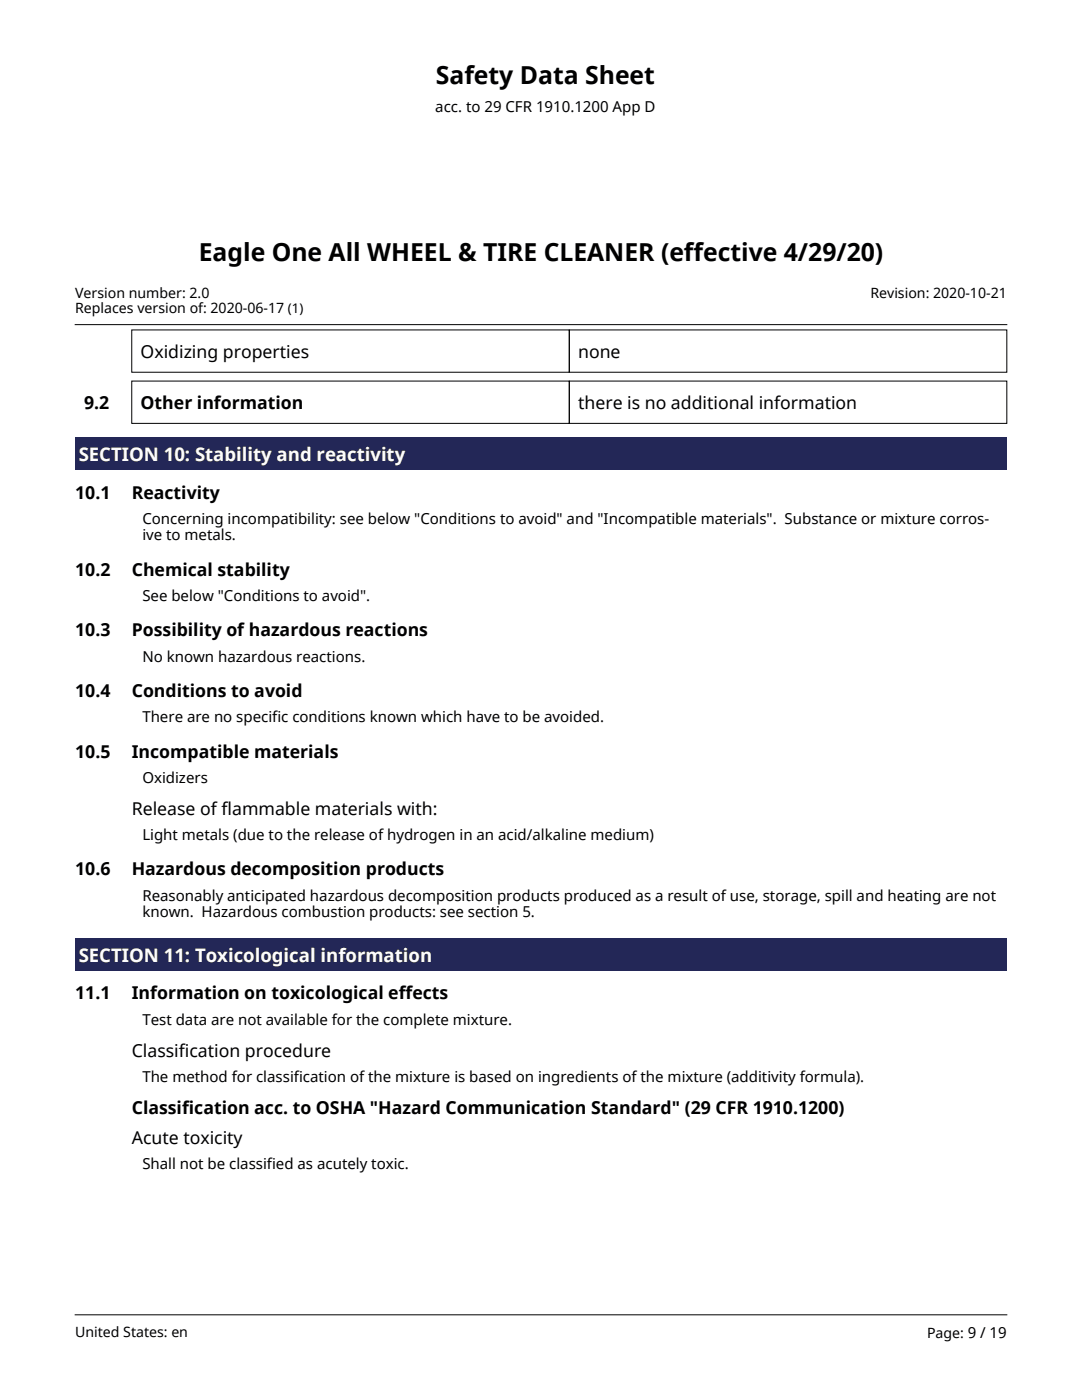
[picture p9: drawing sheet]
<svg xmlns="http://www.w3.org/2000/svg" width="216mm" height="279mm" viewBox="0 0 216 279" stroke-linecap="round" stroke-linejoin="round" font-family="sans-serif">
<defs><g id="words">
<g font-size="4.9">
<text x="87" y="16.8">Safety Data Sheet</text>
<text x="39.6" y="52.1">Eagle One All WHEEL &amp; TIRE CLEANER (effective 4/29/20)</text>
</g>
<g font-size="3.7" fill="#fcfcff">
<text x="15.7" y="92.1">SECTION 10: Stability and reactivity</text>
<text x="15.7" y="192">SECTION 11: Toxicological information</text>
</g>
<g font-size="3.5">
<text x="28.1" y="71.5">Oxidizing properties</text>
<text x="115.4" y="71.5">none</text>
<text x="16.8" y="81.7">9.2</text>
<text x="28.1" y="81.7">Other information</text>
<text x="115.4" y="81.7">there is no additional information</text>
<text x="15" y="99.5">10.1</text>
<text x="26.3" y="99.5">Reactivity</text>
<text x="15" y="114.9">10.2</text>
<text x="26.3" y="114.9">Chemical stability</text>
<text x="15" y="127">10.3</text>
<text x="26.3" y="127">Possibility of hazardous reactions</text>
<text x="15" y="139.1">10.4</text>
<text x="26.3" y="139.1">Conditions to avoid</text>
<text x="15" y="151.2">10.5</text>
<text x="26.3" y="151.2">Incompatible materials</text>
<text x="26.3" y="162.6">Release of flammable materials with:</text>
<text x="15" y="174.7">10.6</text>
<text x="26.3" y="174.7">Hazardous decomposition products</text>
<text x="15" y="199.5">11.1</text>
<text x="26.3" y="199.5">Information on toxicological effects</text>
<text x="26.3" y="210.9">Classification procedure</text>
<text x="26.3" y="222.2">Classification acc. to OSHA &quot;Hazard Communication Standard&quot; (29 CFR 1910.1200)</text>
<text x="26.3" y="228.2">Acute toxicity</text>
</g>
<g font-size="3">
<text x="86.9" y="22.3">acc. to 29 CFR 1910.1200 App D</text>
<text x="28.4" y="104.6">Concerning incompatibility: see below &quot;Conditions to avoid&quot; and &quot;Incompatible materials&quot;. Substance or mixture corros-</text>
<text x="28.4" y="107.9">ive to metals.</text>
<text x="28.4" y="120">See below &quot;Conditions to avoid&quot;.</text>
<text x="28.4" y="132.1">No known hazardous reactions.</text>
<text x="28.4" y="144.1">There are no specific conditions known which have to be avoided.</text>
<text x="28.4" y="156.2">Oxidizers</text>
<text x="28.4" y="167.6">Light metals (due to the release of hydrogen in an acid/alkaline medium)</text>
<text x="28.4" y="179.7">Reasonably anticipated hazardous decomposition products produced as a result of use, storage, spill and heating are not</text>
<text x="28.4" y="183">known. Hazardous combustion products: see section 5.</text>
<text x="28.4" y="204.5">Test data are not available for the complete mixture.</text>
<text x="28.4" y="215.9">The method for classification of the mixture is based on ingredients of the mixture (additivity formula).</text>
<text x="28.4" y="233.3">Shall not be classified as acutely toxic.</text>
</g>
<g font-size="2.8">
<text x="15" y="59.4">Version number: 2.0</text>
<text x="173.7" y="59.4">Revision: 2020-10-21</text>
<text x="15" y="62.5">Replaces version of: 2020-06-17 (1)</text>
<text x="15" y="266.9">United States: en</text>
<text x="185" y="267.1">Page: 9 / 19</text>
</g>
</g></defs>
<path d="M26.3 65.8h87.3v8.5h-87.3zM26.3 76.1h87.3v8.4h-87.3zM113.6 65.8h87.3v8.5h-87.3zM113.6 76.1h87.3v8.4h-87.3z" fill="none" stroke="#000" stroke-width=".2"/>
<g fill="#232757">
<path d="M15 87.3h185.9v6.6h-185.9z"/>
<path d="M15.7 88.1h65.2v5.1h-65.2z"/>
<path d="M15 187.3h185.9v6.5h-185.9z"/>
<path d="M15.7 188.1h70.6v5h-70.6z"/>
</g>
<path d="M15 64.8h185.9M15 262.4h185.9" fill="none" stroke="#000" stroke-width=".2"/>
<use href="#words"/>
</svg>
